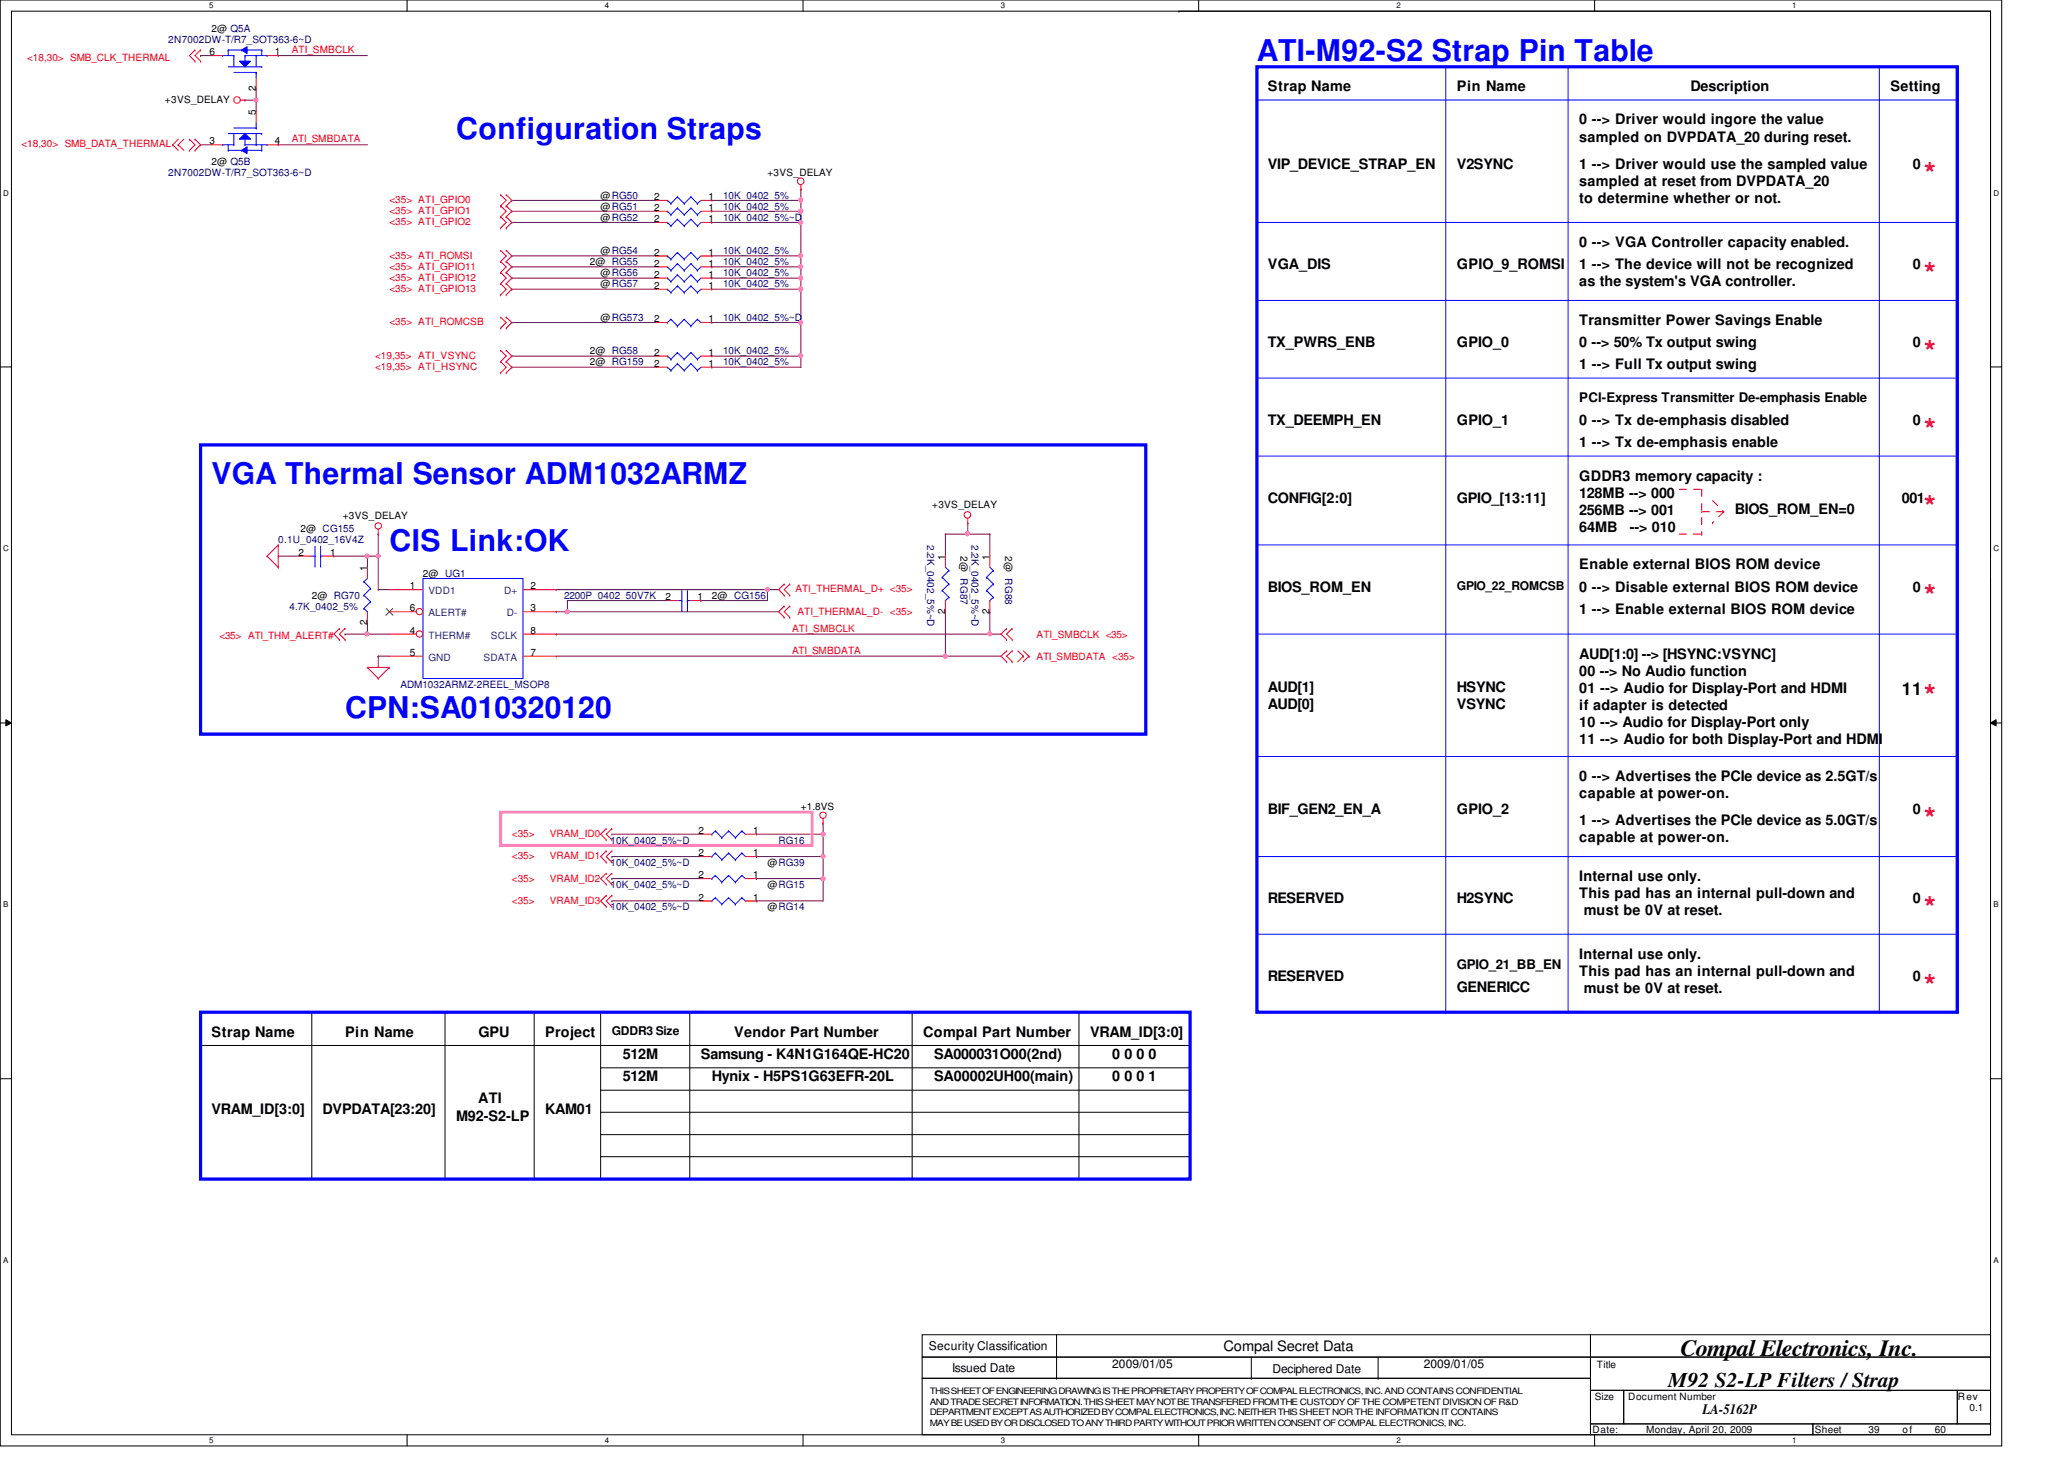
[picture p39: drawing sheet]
<svg xmlns="http://www.w3.org/2000/svg" width="297mm" height="210mm" viewBox="0 0 297 210" stroke-linecap="round" stroke-linejoin="round" font-family="sans-serif">
<defs><g id="words">
<g font-size="4.3" fill="#00f">
<text x="180.9" y="8.8">ATI-M92-S2 Strap Pin Table</text>
<text x="65.7" y="20">Configuration Straps</text>
<text x="30.4" y="69.6">VGA Thermal Sensor ADM1032ARMZ</text>
<text x="56" y="79.2">CIS Link:OK</text>
<text x="49.7" y="103.3">CPN:SA010320120</text>
</g>
<g font-size="4.3" fill="#f00">
<text x="276.9" y="26.4">*</text>
<text x="276.9" y="40.9">*</text>
<text x="276.9" y="52">*</text>
<text x="276.9" y="63.2">*</text>
<text x="276.9" y="74.4">*</text>
<text x="276.9" y="87.2">*</text>
<text x="276.9" y="101.6">*</text>
<text x="276.9" y="119.3">*</text>
<text x="276.9" y="132">*</text>
<text x="276.9" y="143.3">*</text>
</g>
<text font-size="3.3" x="241.8" y="195.1">Compal Electronics, Inc.</text>
<text font-size="3" x="240.1" y="199.6">M92 S2-LP Filters / Strap</text>
<text font-size="2.5" x="273.7" y="100">11</text>
<g font-size="2.1">
<text x="182.5" y="13.1">Strap Name</text>
<text x="209.7" y="13.1">Pin Name</text>
<text x="227.3" y="17.9">0 --&gt; Driver would ingore the value</text>
<text x="243.3" y="13.1">Description</text>
<text x="272.1" y="13.1">Setting</text>
<text x="227.3" y="20.4">sampled on DVPDATA_20 during reset.</text>
<text x="182.5" y="24.3">VIP_DEVICE_STRAP_EN</text>
<text x="209.7" y="24.3">V2SYNC</text>
<text x="227.3" y="24.3">1 --&gt; Driver would use the sampled value</text>
<text x="227.3" y="26.8">sampled at reset from DVPDATA_20</text>
<text x="227.3" y="29.2">to determine whether or not.</text>
<text x="275.3" y="24.3">0</text>
<text x="227.3" y="35.5">0 --&gt; VGA Controller capacity enabled.</text>
<text x="182.5" y="38.7">VGA_DIS</text>
<text x="209.7" y="38.7">GPIO_9_ROMSI</text>
<text x="227.3" y="38.7">1 --&gt; The device will not be recognized</text>
<text x="227.3" y="41.2">as the system's VGA controller.</text>
<text x="275.3" y="38.7">0</text>
<text x="227.3" y="46.7">Transmitter Power Savings Enable</text>
<text x="182.5" y="49.9">TX_PWRS_ENB</text>
<text x="209.7" y="49.9">GPIO_0</text>
<text x="227.3" y="53.1">1 --&gt; Full Tx output swing</text>
<text x="227.3" y="49.9">0 --&gt; 50% Tx output swing</text>
<text x="275.3" y="49.9">0</text>
<text x="182.5" y="61.1">TX_DEEMPH_EN</text>
<text x="209.7" y="61.1">GPIO_1</text>
<text x="227.3" y="61.1">0 --&gt; Tx de-emphasis disabled</text>
<text x="227.3" y="64.3">1 --&gt; Tx de-emphasis enable</text>
<text x="275.3" y="61.1">0</text>
<text x="227.3" y="69.1">GDDR3 memory capacity :</text>
<text x="227.3" y="71.6">128MB --&gt; 000</text>
<text x="182.5" y="72.3">CONFIG[2:0]</text>
<text x="209.7" y="72.3">GPIO_[13:11]</text>
<text x="227.3" y="74">256MB --&gt; 001</text>
<text x="227.3" y="76.5">64MB</text>
<text x="234.6" y="76.5">--&gt; 010</text>
<text x="249.7" y="73.9">BIOS_ROM_EN=0</text>
<text x="273.7" y="72.3">001</text>
<text x="227.3" y="81.9">Enable external BIOS ROM device</text>
<text x="182.5" y="85.1">BIOS_ROM_EN</text>
<text x="227.3" y="85.1">0 --&gt; Disable external BIOS ROM device</text>
<text x="227.3" y="88.3">1 --&gt; Enable external BIOS ROM device</text>
<text x="275.3" y="85.1">0</text>
<text x="227.3" y="94.7">AUD[1:0] --&gt; [HSYNC:VSYNC]</text>
<text x="182.5" y="99.5">AUD[1]</text>
<text x="182.5" y="102">AUD[0]</text>
<text x="209.7" y="99.5">HSYNC</text>
<text x="209.7" y="102">VSYNC</text>
<text x="227.3" y="97.2">00 --&gt; No Audio function</text>
<text x="227.3" y="99.7">01 --&gt; Audio for Display-Port and HDMI</text>
<text x="227.3" y="102.1">if adapter is detected</text>
<text x="227.3" y="104.6">10 --&gt; Audio for Display-Port only</text>
<text x="227.3" y="107">11 --&gt; Audio for both Display-Port and HDMI</text>
<text x="227.3" y="112.3">0 --&gt; Advertises the PCIe device as 2.5GT/s</text>
<text x="182.5" y="117.1">BIF_GEN2_EN_A</text>
<text x="209.7" y="117.1">GPIO_2</text>
<text x="227.3" y="114.8">capable at power-on.</text>
<text x="227.3" y="118.7">1 --&gt; Advertises the PCIe device as 5.0GT/s</text>
<text x="275.3" y="117.1">0</text>
<text x="227.3" y="121.2">capable at power-on.</text>
<text x="182.5" y="129.9">RESERVED</text>
<text x="209.7" y="129.9">H2SYNC</text>
<text x="227.3" y="126.7">Internal use only.</text>
<text x="227.3" y="129.2">This pad has an internal pull-down and</text>
<text x="227.9" y="131.7">must be 0V at reset.</text>
<text x="275.3" y="129.9">0</text>
<text x="227.3" y="137.9">Internal use only.</text>
<text x="182.5" y="141.1">RESERVED</text>
<text x="209.7" y="142.7">GENERICC</text>
<text x="227.3" y="140.4">This pad has an internal pull-down and</text>
<text x="227.9" y="142.8">must be 0V at reset.</text>
<text x="275.3" y="141.1">0</text>
<text x="30.4" y="149.1">Strap Name</text>
<text x="49.7" y="149.1">Pin Name</text>
<text x="68.9" y="149.1">GPU</text>
<text x="78.4" y="149.1">Project</text>
<text x="105.7" y="149.1">Vendor Part Number</text>
<text x="132.9" y="149.1">Compal Part Number</text>
<text x="156.9" y="149.1">VRAM_ID[3:0]</text>
<text x="89.7" y="152.3">512M</text>
<text x="89.7" y="155.5">512M</text>
<text x="100.9" y="152.3">Samsung - K4N1G164QE-HC20</text>
<text x="102.4" y="155.5">Hynix - H5PS1G63EFR-20L</text>
<text x="134.4" y="155.5">SA00002UH00(main)</text>
<text x="134.4" y="152.3">SA000031O00(2nd)</text>
<text x="160.1" y="155.5">0 0 0 1</text>
<text x="160.1" y="152.3">0 0 0 0</text>
<text x="30.4" y="160.3">VRAM_ID[3:0]</text>
<text x="46.4" y="160.3">DVPDATA[23:20]</text>
<text x="65.7" y="161.2">M92-S2-LP</text>
<text x="68.8" y="158.7">ATI</text>
<text x="78.4" y="160.3">KAM01</text>
<text x="176.1" y="194.4">Compal Secret Data</text>
<text x="245" y="203.5">LA-5162P</text>
</g>
<g font-size="1.9">
<text x="227.3" y="57.8">PCI-Express Transmitter De-emphasis Enable</text>
<text x="209.7" y="139.4">GPIO_21_BB_EN</text>
</g>
<g font-size="1.7">
<text x="209.7" y="84.8">GPIO_22_ROMCSB</text>
<text x="88" y="148.8">GDDR3 Size</text>
<text x="133.7" y="194.3">Security Classification</text>
<text x="137" y="197.3">Issued Date</text>
<text x="160.1" y="196.8">2009/01/05</text>
<text x="183.1" y="197.5">Deciphered Date</text>
<text x="204.9" y="196.8">2009/01/05</text>
</g>
<g font-size="1.4">
<text x="30.4" y="4.6">2@ Q5A</text>
<text x="30.1" y="8">6</text>
<text x="39.5" y="8">1</text>
<text x="23.7" y="14.8">+3VS_DELAY</text>
<text x="36.8" y="16.5" transform="rotate(-90 36.8 16.5)">5</text>
<text x="36.8" y="13.1" transform="rotate(-90 36.8 13.1)">2</text>
<text x="30.1" y="20.8">3</text>
<text x="30.4" y="23.7">2@ Q5B</text>
<text x="39.5" y="20.8">4</text>
<text x="86.4" y="28.6">@RG50</text>
<text x="94.1" y="28.8">2</text>
<text x="102" y="28.8">1</text>
<text x="110.4" y="25.4">+3VS_DELAY</text>
<text x="86.4" y="30.2">@RG51</text>
<text x="86.4" y="31.7">@RG52</text>
<text x="94.1" y="30.4">2</text>
<text x="94.1" y="32">2</text>
<text x="102" y="30.4">1</text>
<text x="102" y="32">1</text>
<text x="84.9" y="38.2">2@ RG55</text>
<text x="86.4" y="36.6">@RG54</text>
<text x="86.4" y="39.8">@RG56</text>
<text x="86.4" y="41.4">@RG57</text>
<text x="94.1" y="36.8">2</text>
<text x="94.1" y="38.4">2</text>
<text x="94.1" y="40">2</text>
<text x="94.1" y="41.6">2</text>
<text x="102" y="36.8">1</text>
<text x="102" y="38.4">1</text>
<text x="102" y="40">1</text>
<text x="102" y="41.6">1</text>
<text x="86.4" y="46.2">@RG573</text>
<text x="94.1" y="46.4">2</text>
<text x="102" y="46.4">1</text>
<text x="84.9" y="52.6">2@ RG159</text>
<text x="84.9" y="51">2@ RG58</text>
<text x="94.1" y="52.8">2</text>
<text x="94.1" y="51.2">2</text>
<text x="102" y="52.8">1</text>
<text x="102" y="51.2">1</text>
<text x="43.3" y="76.6">2@ CG155</text>
<text x="49.3" y="74.6">+3VS_DELAY</text>
<text x="134.2" y="73.1">+3VS_DELAY</text>
<text x="43" y="80">2</text>
<text x="47.5" y="80">1</text>
<text x="52.8" y="82.1" transform="rotate(-90 52.8 82.1)">1</text>
<text x="60.9" y="83">2@ UG1</text>
<text x="136" y="80.5" transform="rotate(-90 136 80.5)">1</text>
<text x="138.2" y="80" transform="rotate(90 138.2 80)">2@ RG87</text>
<text x="142.4" y="80.5" transform="rotate(-90 142.4 80.5)">1</text>
<text x="144.6" y="80" transform="rotate(90 144.6 80)">2@ RG88</text>
<text x="44.9" y="86.2">2@ RG70</text>
<text x="52.8" y="89.9" transform="rotate(-90 52.8 89.9)">2</text>
<text x="59" y="84.8">1</text>
<text x="59" y="88">6</text>
<text x="76.4" y="84.8">2</text>
<text x="76.4" y="88">3</text>
<text x="95.8" y="86.4">2</text>
<text x="100.4" y="86.4">1</text>
<text x="102.4" y="86.2">2@ CG156</text>
<text x="136" y="88.3" transform="rotate(-90 136 88.3)">2</text>
<text x="142.4" y="88.3" transform="rotate(-90 142.4 88.3)">2</text>
<text x="59" y="91.2">4</text>
<text x="59" y="94.4">5</text>
<text x="76.4" y="91.2">8</text>
<text x="76.4" y="94.4">7</text>
<text x="100.5" y="120">2</text>
<text x="108.4" y="120">1</text>
<text x="115.3" y="116.6">+1.8VS</text>
<text x="100.5" y="123.2">2</text>
<text x="108.4" y="123.2">1</text>
<text x="110.4" y="124.6">@RG39</text>
<text x="100.5" y="129.6">2</text>
<text x="100.5" y="126.4">2</text>
<text x="108.4" y="129.6">1</text>
<text x="108.4" y="126.4">1</text>
<text x="110.4" y="131">@RG14</text>
<text x="110.4" y="127.8">@RG15</text>
<text x="229.8" y="196.8">Title</text>
<text x="229.5" y="201.4">Size</text>
<text x="234.3" y="201.4">Document Number</text>
<text x="281.8" y="201.4">Rev</text>
<text x="283.5" y="203">0.1</text>
<text x="229.2" y="206.2">Date:</text>
<text x="236.9" y="206.2">Monday, April 20, 2009</text>
<text x="261.2" y="206.2">Sheet</text>
<text x="268.9" y="206.2">39</text>
<text x="273.8" y="206.2">of</text>
<text x="278.5" y="206.2">60</text>
</g>
<g font-size="1.4" fill="#f00">
<text x="3.9" y="8.7">&lt;18,30&gt; SMB_CLK_THERMAL</text>
<text x="42" y="7.7">ATI_SMBCLK</text>
<text x="3.1" y="21.2">&lt;18,30&gt; SMB_DATA_THERMAL</text>
<text x="42" y="20.5">ATI_SMBDATA</text>
<text x="56" y="29.2">&lt;35&gt; ATI_GPIO0</text>
<text x="56" y="30.8">&lt;35&gt; ATI_GPIO1</text>
<text x="56" y="32.4">&lt;35&gt; ATI_GPIO2</text>
<text x="56" y="37.2">&lt;35&gt; ATI_ROMSI</text>
<text x="56" y="38.8">&lt;35&gt; ATI_GPIO11</text>
<text x="56" y="40.4">&lt;35&gt; ATI_GPIO12</text>
<text x="56" y="42">&lt;35&gt; ATI_GPIO13</text>
<text x="56" y="46.8">&lt;35&gt; ATI_ROMCSB</text>
<text x="54" y="51.6">&lt;19,35&gt; ATI_VSYNC</text>
<text x="54" y="53.2">&lt;19,35&gt; ATI_HSYNC</text>
<text x="114.5" y="85.2">ATI_THERMAL_D+ &lt;35&gt;</text>
<text x="114.8" y="88.4">ATI_THERMAL_D- &lt;35&gt;</text>
<text x="31.6" y="91.9">&lt;35&gt; ATI_THM_ALERT#</text>
<text x="114" y="94.1">ATI_SMBDATA</text>
<text x="114" y="90.9">ATI_SMBCLK</text>
<text x="149.2" y="95">ATI_SMBDATA &lt;35&gt;</text>
<text x="149.2" y="91.8">ATI_SMBCLK &lt;35&gt;</text>
<text x="73.7" y="120.4">&lt;35&gt;</text>
<text x="73.7" y="123.6">&lt;35&gt;</text>
<text x="79.1" y="120.4">VRAM_ID0</text>
<text x="79.1" y="123.6">VRAM_ID1</text>
<text x="73.7" y="126.8">&lt;35&gt;</text>
<text x="73.7" y="130">&lt;35&gt;</text>
<text x="79.1" y="126.8">VRAM_ID2</text>
<text x="79.1" y="130">VRAM_ID3</text>
</g>
<g font-size="1.4" fill="#000080">
<text x="24.2" y="6.2">2N7002DW-T/R7_SOT363-6~D</text>
<text x="24.2" y="25.4">2N7002DW-T/R7_SOT363-6~D</text>
<text x="104.1" y="28.6">10K_0402_5%</text>
<text x="104.1" y="30.2">10K_0402_5%</text>
<text x="104.1" y="31.7">10K_0402_5%~D</text>
<text x="104.1" y="36.6">10K_0402_5%</text>
<text x="104.1" y="38.2">10K_0402_5%</text>
<text x="104.1" y="39.8">10K_0402_5%</text>
<text x="104.1" y="41.4">10K_0402_5%</text>
<text x="104.1" y="46.2">10K_0402_5%~D</text>
<text x="104.1" y="52.6">10K_0402_5%</text>
<text x="104.1" y="51">10K_0402_5%</text>
<text x="40" y="78.2">0.1U_0402_16V4Z</text>
<text x="133.4" y="78.4" transform="rotate(90 133.4 78.4)">2.2K_0402_5%~D</text>
<text x="139.8" y="78.4" transform="rotate(90 139.8 78.4)">2.2K_0402_5%~D</text>
<text x="41.7" y="87.8">4.7K_0402_5%</text>
<text x="81.2" y="86.2">2200P_0402_50V7K</text>
<text x="57.7" y="99">ADM1032ARMZ-2REEL_MSOP8</text>
<text x="87.9" y="121.4">10K_0402_5%~D</text>
<text x="87.9" y="124.6">10K_0402_5%~D</text>
<text x="112.1" y="121.4">RG16</text>
<text x="87.9" y="131">10K_0402_5%~D</text>
<text x="87.9" y="127.8">10K_0402_5%~D</text>
</g>
<g font-size="1.4" fill="#004080">
<text x="61.7" y="85.5">VDD1</text>
<text x="61.7" y="88.7">ALERT#</text>
<text x="72.6" y="85.5">D+</text>
<text x="72.9" y="88.7">D-</text>
<text x="61.7" y="91.9">THERM#</text>
<text x="61.7" y="95.1">GND</text>
<text x="69.6" y="95.1">SDATA</text>
<text x="70.7" y="91.9">SCLK</text>
</g>
<g font-size="1.3">
<text x="133.8" y="200.6">THIS SHEET OF ENGINEERING DRAWING IS THE PROPRIETARY PROPERTY OF COMPAL ELECTRONICS, INC. AND CONTAINS CONFIDENTIAL</text>
<text x="133.8" y="202.1">AND TRADE SECRET INFORMATION. THIS SHEET MAY NOT BETRANSFERED FROM THE CUSTODY OF THE COMPETENT DIVISION OF R&amp;D</text>
<text x="133.8" y="203.6">DEPARTMENT EXCEPT AS AUTHORIZED BY COMPAL ELECTRONICS, INC. NEITHER THIS SHEET NOR THE INFORMATION IT CONTAINS</text>
<text x="133.8" y="205.1">MAY BE USED BY OR DISCLOSED TO ANY THIRD PARTY WITHOUT PRIOR WRITTEN CONSENT OF COMPAL ELECTRONICS, INC.</text>
</g>
<g font-size="1.1">
<text x="30.1" y="1.1">5</text>
<text x="87" y="1.1">4</text>
<text x="144" y="1.1">3</text>
<text x="201" y="1.1">2</text>
<text x="257.9" y="1.1">1</text>
<text x=".5" y="28.2">D</text>
<text x="286.9" y="28.2">D</text>
<text x=".5" y="79.3">C</text>
<text x="286.9" y="79.3">C</text>
<text x=".5" y="130.6">B</text>
<text x="286.9" y="130.6">B</text>
<text x=".5" y="181.7">A</text>
<text x="286.9" y="181.7">A</text>
<text x="30.1" y="207.6">5</text>
<text x="87" y="207.6">4</text>
<text x="144" y="207.6">3</text>
<text x="201" y="207.6">2</text>
<text x="257.9" y="207.6">1</text>
</g>
</g></defs>
<path d="M0 0h288.1v208h-288.1zM1.6 1.6h284.9v204.8h-284.9z" fill="none" stroke="#000" stroke-width=".14"/>
<g fill="#fff">
<path d="M30.1 .2h.6v1.2h-.6z"/>
<path d="M30.1 206.6h.6v1.2h-.6z"/>
</g>
<path d="M58.6 0v1.6M58.6 206.4v1.6" fill="none" stroke="#000" stroke-width=".14"/>
<g fill="#fff">
<path d="M87 .2h.6v1.2h-.6z"/>
<path d="M87 206.6h.6v1.2h-.6z"/>
</g>
<path d="M115.6 0v1.6M115.6 206.4v1.6" fill="none" stroke="#000" stroke-width=".14"/>
<g fill="#fff">
<path d="M144 .2h.6v1.2h-.6z"/>
<path d="M144 206.6h.6v1.2h-.6z"/>
</g>
<path d="M172.5 0v1.6M172.5 206.4v1.6" fill="none" stroke="#000" stroke-width=".14"/>
<g fill="#fff">
<path d="M201 .2h.5v1.2h-.5z"/>
<path d="M201 206.6h.5v1.2h-.5z"/>
</g>
<path d="M229.5 0v1.6M229.5 206.4v1.6" fill="none" stroke="#000" stroke-width=".14"/>
<g fill="#fff">
<path d="M257.9 .2h.6v1.2h-.6z"/>
<path d="M257.9 206.6h.6v1.2h-.6z"/>
<path d="M.5 27.2h.7v1.2h-.7z"/>
<path d="M286.9 27.2h.8v1.2h-.8z"/>
<path d="M.5 78.4h.7v1.1h-.7z"/>
<path d="M286.9 78.4h.8v1.1h-.8z"/>
</g>
<path d="M0 52.8h1.6M286.5 52.8h1.6" fill="none" stroke="#000" stroke-width=".14"/>
<g fill="#fff">
<path d="M.5 129.6h.7v1.2h-.7z"/>
<path d="M286.9 129.6h.7v1.2h-.7z"/>
</g>
<path d="M0 104h1.6M.8 103.5l.8 .5-.8 .4zM286.5 104l.8-.5v.9zM286.5 104h1.6" fill="none" stroke="#000" stroke-width=".14"/>
<path d="M.8 103.5l.8 .5-.8 .4zM286.5 104l.8-.5v.9z" fill="#000"/>
<g fill="#fff">
<path d="M.5 180.8h.7v1.1h-.7z"/>
<path d="M286.9 180.8h.7v1.1h-.7z"/>
</g>
<g fill="none" stroke="#000" stroke-width=".14">
<path d="M169.7 1.6h.1M169.7 1.6h116.8v78.4M286.5 80h.1M286.5 99.2h.1M286.5 83.2v28.8M286.5 112h.1M0 155.2h1.6M28.9 150.4h142.4M44.9 145.6v24M64 145.6v24M76.9 145.6v24M86.4 156.8h84.9"/>
<path d="M86.4 145.6v24M86.4 153.6h84.9M99.3 145.6v24M131.3 145.6v24M155.3 145.6v24M171.3 156.8h.1M171.3 150.4h.1M171.3 153.6h.1M286.5 155.2h1.6M44.9 169.6h.1M64 169.6h.1M76.9 169.6h.1"/>
<path d="M86.4 169.6h.1M86.4 160h84.9M86.4 163.2h84.9M86.4 166.4h84.9M99.3 169.6h.1M131.3 169.6h.1M155.3 169.6h.1M171.3 160h.1M171.3 163.2h.1M171.3 166.4h.1M132.7 192h96.2v3.2h-96.2zM132.7 195.2h96.2v3.1h-96.2z"/>
<path d="M132.7 198.3h96.2v8.1h-96.2zM152.1 195.2h.1M152.1 198.3h.1M152.1 192v6.3M180.1 198.3h.1M180.1 195.2v3.1M198.3 198.3h.1M198.3 195.2v3.1M228.9 192h57.6v3.2h-57.6zM228.9 195.2h57.6v4.8h-57.6zM228.9 200h4.8v4.9h-4.8zM228.9 204.9h32v1.5h-32z"/>
<path d="M233.7 200h48v4.9h-48zM260.9 204.9h25.6v1.5h-25.6zM281.7 200h4.8v4.9h-4.8z"/>
</g>
<g fill="none" stroke="#800040" stroke-width=".14">
<path d="M28.9 8h.1M28.9 8h1.5M35.3 14.4h.1M35.3 14.4h1.6M36.9 14.4h.1M36.9 12.8h.1M36.9 12.8v3.2M40 8h.1M40 8h12.9M28.9 20.8h.1M28.9 20.8h1.5M40 20.8h.1"/>
<path d="M40 20.8h12.9M73.7 36.8h.1M73.7 28.8h.1M73.7 32h.1M73.7 30.4h.1M73.7 38.4h.1M73.7 36.8h20.7M73.7 32h20.7M73.7 28.8h20.7M73.7 30.4h20.7M73.7 38.4h20.7M102.4 32h.1"/>
<path d="M102.4 38.4h.1M102.4 36.8h.1M102.4 28.8h.1M102.4 30.4h.1M102.4 36.8h12.9M102.4 32h12.9M102.4 28.8h12.9M102.4 30.4h12.9M102.4 38.4h12.9M115.3 27.2h.1M115.3 38.4h.1M115.3 30.4h.1"/>
<path d="M115.3 36.8h.1M115.3 28.8h.1M115.3 32h.1M115.3 27.2v25.6h-12.9M73.7 41.6h.1M73.7 40h.1M73.7 51.2h.1M73.7 52.8h.1M73.7 46.4h.1M73.7 41.6h20.7M73.7 40h20.7M73.7 52.8h20.7"/>
<path d="M73.7 51.2h20.7M73.7 46.4h20.7M102.4 40h.1M102.4 41.6h.1M102.4 52.8h.1M102.4 51.2h.1M102.4 46.4h.1M102.4 41.6h12.9M102.4 40h12.9M102.4 51.2h12.9M102.4 46.4h12.9M115.3 46.4h.1"/>
<path d="M115.3 41.6h.1M115.3 40h.1M115.3 51.2h.1M54.4 76.8h.1M54.4 76.8v8M136.1 76.8h.1M136.1 76.8h6.3M136.1 76.8v3.2M139.3 76.8h.1M139.3 75.2h.1M139.3 75.2v1.6M142.4 76.8h.1"/>
<path d="M142.4 76.8v3.2M40 80h.1M40 80h3.3M48 80h.1M48 80h6.4M49.7 91.2h.1M49.7 91.2h6.3M52.9 80h.1M52.9 91.2h.1M52.9 89.6h.1M52.9 80v1.6M52.9 89.6v1.6"/>
<path d="M54.4 84.8h.1M54.4 94.4h.1M54.4 80h.1M54.4 94.4v1.6M54.4 84.8h1.6M54.4 94.4h1.6M80 88h.1M80 84.8h.1M80 94.4h.1M80 91.2h.1M80 84.8h32.1M80 94.4h64.1"/>
<path d="M80 88h32.1M80 91.2h64.1M81.7 86.4h.1M81.7 88h.1M81.7 86.4h14.4M81.7 86.4v1.6M100.9 86.4h.1M110.4 84.8h.1M110.4 84.8v1.6h-9.5M136.1 94.4h.1M136.1 88h.1M136.1 88v6.4"/>
<path d="M142.4 91.2h.1M142.4 88h.1M142.4 88v3.2M118.4 118.4h.1M118.4 118.4v11.2h-9.5M88 120h.1M88 123.2h.1M88 126.4h.1M88 129.6h.1M88 120h12.9M88 126.4h12.9M88 129.6h12.9"/>
<path d="M88 123.2h12.9M108.9 120h.1M108.9 126.4h.1M108.9 129.6h.1M108.9 123.2h.1M108.9 120h9.5M108.9 126.4h9.5M108.9 123.2h9.5M118.4 123.2h.1M118.4 126.4h.1M118.4 120h.1"/>
</g>
<g fill="none" stroke="#f00" stroke-width=".14">
<path d="M28.1 7.2h.1M28.1 8.8h.1M28.1 7.2l-.8 .8 .8 .8M28.9 7.2h.1M28.9 8.8h.1M28.9 7.2l-.8 .8 .8 .8M34.6 14.4h.7M35.3 14.4h.1M24.8 20.8h.1M24.8 20.8l.9 .8M25.7 20.8h.1M25.7 20l-.9 .8"/>
<path d="M25.7 20.8l.8 .8M26.5 20l-.8 .8M27.3 20h.1M27.3 21.6h.1M27.3 20l.8 .8-.8 .8M28.1 21.6h.1M28.1 20h.1M28.1 20l.8 .8-.8 .8M72 28h.1M72 29.6h.1M72 31.2h.1M72 32.8h.1"/>
<path d="M72 36h.1M72 37.6h.1M72 39.2h.1M72 28l.9 .8-.9 .8M72 29.6l.9 .8-.9 .8M72 31.2l.9 .8-.9 .8M72 36l.9 .8-.9 .8M72 37.6l.9 .8-.9 .8M72 39.2l.9 .8-.9 .8M72.9 29.6h.1M72.9 28h.1M72.9 31.2h.1"/>
<path d="M72.9 32.8h.1M72.9 37.6h.1M72.9 36h.1M72.9 39.2h.1M72.9 28l.8 .8-.8 .8M72.9 29.6l.8 .8-.8 .8M72.9 31.2l.8 .8-.8 .8M72.9 36l.8 .8-.8 .8M72.9 37.6l.8 .8-.8 .8M72.9 39.2l.8 .8-.8 .8M94.4 28.8h1.7M100.9 28.8h1.5"/>
<path d="M115.3 27.2h.1M115.3 26.6v.6M72 40.8h.1M72 42.4h.1M72 50.4h.1M72 52h.1M72 53.6h.1M72 45.6h.1M72 47.2h.1M72 40.8l.9 .8-.9 .8M72 50.4l.9 .8-.9 .8M72 52l.9 .8-.9 .8"/>
<path d="M72 45.6l.9 .8-.9 .8M72.9 40.8h.1M72.9 42.4h.1M72.9 52h.1M72.9 50.4h.1M72.9 53.6h.1M72.9 47.2h.1M72.9 45.6h.1M72.9 40.8l.8 .8-.8 .8M72.9 50.4l.8 .8-.8 .8M72.9 52l.8 .8-.8 .8M72.9 45.6l.8 .8-.8 .8"/>
<path d="M40 78.4h.1M40 78.4v3.2M40 78.4l-1.6 1.6M54.4 76.8h.1M54.4 76.2v.6M139.3 75.2h.1M139.3 74.6v.6M38.4 80h.1M38.4 80l1.6 1.6M40 81.6h.1M48.8 90.4h.1M48.8 92h.1"/>
<path d="M48.8 90.4l-.8 .8 .8 .8M49.7 90.4h.1M49.7 92h.1M49.7 90.4l-.9 .8 .9 .8M52.9 96h.1M52.9 96h3.1M52.9 96l1.5 1.6M54.4 97.6h.1M56 96h.1M56 96l-1.6 1.6M112.9 88.8h.1M112.9 87.2h.1"/>
<path d="M112.9 85.6h.1M112.9 84h.1M112.9 87.2l-.8 .8 .8 .8M112.9 84l-.8 .8 .8 .8M113.7 87.2h.1M113.7 88.8h.1M113.7 84h.1M113.7 85.6h.1M113.7 87.2l-.8 .8 .8 .8M113.7 84l-.8 .8 .8 .8M136.1 80v1.6M136.1 86.4v1.6"/>
<path d="M144.9 93.6h.1M144.9 95.2h.1M144.9 90.4h.1M144.9 92h.1M144.9 93.6l-.8 .8 .8 .8M144.9 90.4l-.8 .8 .8 .8M145.7 95.2h.1M145.7 93.6h.1M145.7 92h.1M145.7 90.4h.1M145.7 93.6l-.8 .8 .8 .8M145.7 90.4l-.8 .8 .8 .8"/>
<path d="M146.5 93.6l.8 .8M147.3 94.4h.1M147.3 94.4l-.8 .8M147.3 93.6l.8 .8M148.1 94.4h.1M148.1 94.4l-.8 .8M87.2 119.2h.1M87.2 119.2l-.8 .8 .8 .8M88 119.2h.1M88 119.2l-.8 .8 .8 .8M118.4 118.4h.1M118.4 117.8v.6"/>
<path d="M87.2 120.8h.1M87.2 127.2h.1M87.2 125.6h.1M87.2 124h.1M87.2 122.4h.1M87.2 130.4h.1M87.2 128.8h.1M87.2 125.6l-.8 .8 .8 .8M87.2 122.4l-.8 .8 .8 .8M87.2 128.8l-.8 .8 .8 .8M88 120.8h.1M88 127.2h.1"/>
<path d="M88 125.6h.1M88 124h.1M88 122.4h.1M88 130.4h.1M88 128.8h.1M88 125.6l-.8 .8 .8 .8M88 122.4l-.8 .8 .8 .8M88 128.8l-.8 .8 .8 .8"/>
<circle cx="34.1" cy="14.4" r=".47"/>
<circle cx="115.2" cy="26.1" r=".47"/>
<circle cx="54.4" cy="75.7" r=".46"/>
<circle cx="139.2" cy="74.1" r=".47"/>
<circle cx="118.4" cy="117.3" r=".46"/>
</g>
<path d="M180.9 9.6h100.8v136h-100.8zM28.9 64h136v41.6h-136zM28.9 145.6h142.4v24h-142.4z" fill="none" stroke="#00f" stroke-width=".47"/>
<g fill="none" stroke="#00f" stroke-width=".14">
<path d="M32.8 19.2h4.9M33.7 19.2v1.6M36.9 18.4h.1M36.9 17.6v.8M36.9 19.2v1.6M37.7 19.2h.1M180.9 14.4h100.8M208.1 9.6v136M225.7 9.6v136M270.5 9.6v136M281.7 14.4h.1M32 20.8h.1"/>
<path d="M32 20.8h1.7M33.7 20.8h.1M35.3 20.8h3.1M36.9 20.8h.1M38.4 20.8h.1M96.1 28.8h.1M96.1 28.8l.5 .5M96.6 29.3h.1M97.5 28.3h.1M97.5 28.3l1 1M97.5 28.3l-.9 1M98.5 29.3h.1"/>
<path d="M99.4 28.3h.1M99.4 28.3l1 1M99.4 28.3l-.9 1M100.4 29.3h.1M100.9 28.8l-.5 .5M180.9 32h100.8M281.7 32h.1M180.9 43.2h100.8M180.9 54.4h100.8M281.7 43.2h.1M281.7 54.4h.1M180.9 65.6h100.8"/>
<path d="M180.9 78.4h100.8M281.7 65.6h.1M281.7 78.4h.1M135.6 83.1h.1M135.6 85h.1M135.6 83.1l1 .9M135.6 85l1 .9M136.1 86.4h.1M136.1 81.6l.5 .5M136.6 82.1h.1M136.6 84h.1M136.6 85.9h.1"/>
<path d="M136.6 82.1l-1 1M136.6 84l-1 1M136.6 85.9l-.5 .5M180.9 91.2h100.8M281.7 91.2h.1M180.9 108.8h100.8M281.7 108.8h.1M180.9 123.2h100.8M180.9 134.4h100.8M281.7 123.2h.1M281.7 134.4h.1M208.1 145.6h.1"/>
<path d="M225.7 145.6h.1M270.5 145.6h.1"/>
</g>
<path d="M241.7 70.4h3.2M241.7 76.8h3.2M244.9 70.4h.1M244.9 76.8h.1M244.9 70.4v6.4M244.9 73.6h.1M246.5 75.2h.1M246.5 72l1.6 1.6M248.1 73.6h-3.2M248.1 73.6l-1.6 1.6M248.1 73.6h.1" fill="none" stroke="#f00" stroke-width=".14" stroke-dasharray="1 1 1 1 1 1 1 1"/>
<path d="M72 116.8h44.9v4.8h-44.9z" fill="none" stroke="#ff80ff" stroke-width=".47"/>
<path d="M34.5 20l.8-.8 .8 .8z" fill="#00f"/>
<path d="M33.7 18.4h3.2M36.9 18.4h.1M32.8 21.6h.1M32.8 20.8v.8M34.5 20l.8-.8 .8 .8zM35.3 20.8h.1M35.3 20v.8M37.7 21.6h.1M37.7 20.8v.8" fill="none" stroke="#00f" stroke-width=".14"/>
<path d="M34.8 21.6l.8-.5v1z" fill="#00f"/>
<g fill="none" stroke="#00f" stroke-width=".14">
<path d="M32.8 9.6h4.9M33.7 8h.1M33.7 10.4h3.2M33.7 8v1.6M36.9 10.4h.1M36.9 8h.1M36.9 8v1.6M36.9 10.4v.8M37.7 9.6h.1M32.8 21.6h2M34.8 21.6l.8-.5v1zM34.8 21.6h.1"/>
<path d="M35.6 21.6h.1M35.6 21.6h2.1M96.1 52.8h.1M96.1 52.8l.5 .5M96.6 53.3h.1M97.5 52.3h.1M97.5 52.3l1 1M97.5 52.3l-.9 1M98.5 53.3h.1M99.4 52.3h.1M99.4 52.3l1 1M99.4 52.3l-.9 1"/>
<path d="M100.4 53.3h.1M100.9 52.8l-.5 .5M142 83.1h.1M142 85h.1M142 83.1l1 .9M142 85l1 .9M142.4 86.4h.1M142.4 81.6l.6 .5M143 82.1h.1M143 84h.1M143 85.9h.1M143 82.1l-1 1"/>
<path d="M143 84l-1 1M143 85.9l-.6 .5"/>
</g>
<path d="M36.9 16v1.6M30.4 20.8h1.6M38.4 20.8h1.6M94.4 52.8h1.7M100.9 52.8h1.5M142.4 80v1.6M142.4 86.4v1.6" fill="none" stroke="#f00" stroke-width=".14"/>
<path d="M34.5 8.8h1.6l-.8 .8z" fill="#00f"/>
<path d="M32 8h.1M32 8h1.7M32.8 7.2h.1M32.8 7.2v.8M34.5 8.8h1.6l-.8 .8zM35.3 8h.1M35.3 8v.8M35.3 8h3.1M35.6 7.2h.1M35.6 7.2h2.1M38.4 8h.1" fill="none" stroke="#00f" stroke-width=".14"/>
<path d="M34.8 7.2l.8-.5v1z" fill="#00f"/>
<g fill="none" stroke="#00f" stroke-width=".14">
<path d="M32.8 7.2h2M34.8 7.2l.8-.5v1zM34.8 7.2h.1M37.7 7.2h.1M37.7 7.2v.8M96.1 30.4h.1M96.1 32h.1M96.1 36.8h.1M96.1 38.4h.1M96.1 30.4l.5 .5M96.1 32l.5 .5M96.1 36.8l.5 .5"/>
<path d="M96.1 38.4l.5 .5M96.6 30.9h.1M96.6 32.5h.1M96.6 37.3h.1M96.6 38.9h.1M97.5 29.9h.1M97.5 31.5h.1M97.5 36.3h.1M97.5 37.9h.1M97.5 39.5h.1M97.5 29.9l1 1M97.5 29.9l-.9 1"/>
<path d="M97.5 31.5l1 1M97.5 31.5l-.9 1M97.5 36.3l1 1M97.5 36.3l-.9 1M97.5 37.9l1 1M97.5 37.9l-.9 1M97.5 39.5l1 1M97.5 39.5l-.9 1M98.5 30.9h.1M98.5 32.5h.1M98.5 37.3h.1M98.5 38.9h.1"/>
<path d="M99.4 29.9h.1M99.4 31.5h.1M99.4 36.3h.1M99.4 37.9h.1M99.4 39.5h.1M99.4 29.9l1 1M99.4 29.9l-.9 1M99.4 31.5l1 1M99.4 31.5l-.9 1M99.4 36.3l1 1M99.4 36.3l-.9 1M99.4 37.9l1 1"/>
<path d="M99.4 37.9l-.9 1M99.4 39.5l1 1M99.4 39.5l-.9 1M100.4 30.9h.1M100.4 32.5h.1M100.4 37.3h.1M100.4 38.9h.1M100.9 30.4l-.5 .5M100.9 32l-.5 .5M100.9 36.8l-.5 .5M100.9 38.4l-.5 .5M96.1 51.2h.1"/>
<path d="M96.1 40h.1M96.1 51.2l.5 .5M96.1 40l.5 .5M96.6 51.7h.1M96.6 40.5h.1M97.5 50.7h.1M97.5 50.7l1 1M97.5 50.7l-.9 1M98.5 51.7h.1M98.5 40.5h.1M99.4 50.7h.1M99.4 50.7l1 1"/>
<path d="M99.4 50.7l-.9 1M100.4 51.7h.1M100.4 40.5h.1M100.9 51.2l-.5 .5M100.9 40l-.5 .5M60.9 83.2h14.4v14.4h-14.4zM102.4 129.6h.1M103 129.2h.1M103 129.2l.9 .9M103 129.2l-.6 .4M103.9 130.1h.1M104.9 129.2h.1"/>
<path d="M104.9 129.2l.9 .9M104.9 129.2l-1 .9M105.8 130.1h.1M106.8 129.2h.1M106.8 129.2l.5 .4M106.8 129.2l-1 .9"/>
</g>
<g fill="none" stroke="#f00" stroke-width=".14">
<path d="M30.4 8h1.6M36.9 11.2v1.6M38.4 8h1.6M94.4 30.4h1.7M94.4 32h1.7M94.4 36.8h1.7M94.4 38.4h1.7M100.9 30.4h1.5M100.9 32h1.5M100.9 36.8h1.5M100.9 38.4h1.5M94.4 51.2h1.7"/>
<path d="M94.4 40h1.7M100.9 51.2h1.5M100.9 40h1.5M56 84.8h4.9M100.9 129.6h1.5M107.3 129.6h1.6"/>
</g>
<circle cx="60.4" cy="88" r=".46" fill="#fff"/>
<g fill="none" stroke="#f00" stroke-width=".14">
<path d="M56 88h3.9"/>
<circle cx="60.4" cy="88" r=".46"/>
</g>
<path d="M55.6 87.5l1 1M56.5 87.5l-1 1" fill="none" stroke="#804000" stroke-width=".14"/>
<circle cx="60.4" cy="91.2" r=".46" fill="#fff"/>
<g fill="none" stroke="#f00" stroke-width=".14">
<path d="M94.4 41.6h1.7M94.4 46.4h1.7M100.9 41.6h1.5M100.9 46.4h1.5M43.3 80h1.6M46.4 80h1.6M52.9 81.6v1.6M52.9 88v1.6M56 91.2h3.9M56 94.4h4.9M75.3 91.2h4.7M75.3 94.4h4.7"/>
<path d="M75.3 84.8h4.7M75.3 88h4.7M96.1 86.4h1.6M99.3 86.4h1.6M100.9 126.4h1.5M100.9 120h1.5M100.9 123.2h1.5M107.3 126.4h1.6M107.3 120h1.6M107.3 123.2h1.6"/>
<circle cx="60.4" cy="91.2" r=".46"/>
</g>
<g fill="none" stroke="#00f" stroke-width=".14">
<path d="M96.1 41.6h.1M96.1 46.4h.1M96.1 41.6l.5 .5M96.6 42.1h.1M96.6 45.9h.1M96.6 45.9l.9 1M96.6 45.9l-.5 .5M97.5 41.1h.1M97.5 46.9h.1M97.5 41.1l1 1M97.5 41.1l-.9 1M98.5 42.1h.1"/>
<path d="M98.5 45.9h.1M98.5 45.9l.9 1M98.5 45.9l-1 1M99.4 41.1h.1M99.4 46.9h.1M99.4 41.1l1 1M99.4 41.1l-.9 1M100.4 42.1h.1M100.4 45.9h.1M100.4 45.9l.5 .5M100.4 45.9l-1 1M100.9 41.6l-.5 .5"/>
<path d="M45.3 78.6v2.8M46.1 78.6v2.8M44.9 80h.4M45.3 81.4h.1M45.3 80h.1M46.1 80h.1M46.1 81.4h.1M46.1 80h.3M52.4 83.7h.1M52.4 85.6h.1M52.4 87.5h.1M52.4 83.7l.9 1"/>
<path d="M52.4 85.6l.9 1M52.4 87.5l.5 .5M52.9 88h.1M52.9 83.2l-.5 .5M53.3 84.7h.1M53.3 86.6h.1M53.3 84.7l-.9 .9M53.3 86.6l-.9 .9M97.7 86.4h.4M98.1 87.8h.1M98.1 86.4h.1M98.1 85v2.8"/>
<path d="M98.9 86.4h.1M98.9 87.8h.1M98.9 86.4h.4M98.9 85v2.8M103 119.5h.1M103 119.5l.9 1M103 119.5l-.6 .5M104.9 119.5h.1M104.9 119.5l.9 1M104.9 119.5l-1 1M106.8 119.5h.1M106.8 119.5l.5 .5"/>
<path d="M106.8 119.5l-1 1M102.4 126.4h.1M102.4 120h.1M102.4 123.2h.1M103 125.9h.1M103 122.7h.1M103 125.9l.9 1M103 125.9l-.6 .5M103 122.7l.9 1M103 122.7l-.6 .5M103.9 126.9h.1M103.9 120.5h.1"/>
<path d="M103.9 123.7h.1M104.9 125.9h.1M104.9 122.7h.1M104.9 125.9l.9 1M104.9 125.9l-1 1M104.9 122.7l.9 1M104.9 122.7l-1 1M105.8 126.9h.1M105.8 120.5h.1M105.8 123.7h.1M106.8 125.9h.1M106.8 122.7h.1"/>
<path d="M106.8 125.9l.5 .5M106.8 125.9l-1 1M106.8 122.7l.5 .5M106.8 122.7l-1 1"/>
</g>
<circle cx="115.2" cy="51.2" r=".3" fill="#f0f"/>
<circle cx="115.2" cy="51.2" r=".3" fill="none" stroke="#f0f" stroke-width=".14"/>
<circle cx="115.2" cy="46.4" r=".3" fill="#f0f"/>
<circle cx="115.2" cy="46.4" r=".3" fill="none" stroke="#f0f" stroke-width=".14"/>
<circle cx="115.2" cy="41.6" r=".31" fill="#f0f"/>
<circle cx="115.2" cy="41.6" r=".31" fill="none" stroke="#f0f" stroke-width=".14"/>
<circle cx="115.2" cy="28.8" r=".3" fill="#f0f"/>
<circle cx="115.2" cy="28.8" r=".3" fill="none" stroke="#f0f" stroke-width=".14"/>
<circle cx="115.2" cy="40" r=".3" fill="#f0f"/>
<circle cx="115.2" cy="40" r=".3" fill="none" stroke="#f0f" stroke-width=".14"/>
<circle cx="115.2" cy="38.4" r=".3" fill="#f0f"/>
<circle cx="115.2" cy="38.4" r=".3" fill="none" stroke="#f0f" stroke-width=".14"/>
<circle cx="115.2" cy="30.4" r=".3" fill="#f0f"/>
<circle cx="115.2" cy="30.4" r=".3" fill="none" stroke="#f0f" stroke-width=".14"/>
<circle cx="115.2" cy="36.8" r=".3" fill="#f0f"/>
<circle cx="115.2" cy="36.8" r=".3" fill="none" stroke="#f0f" stroke-width=".14"/>
<circle cx="115.2" cy="30.4" r=".3" fill="#f0f"/>
<circle cx="115.2" cy="30.4" r=".3" fill="none" stroke="#f0f" stroke-width=".14"/>
<circle cx="115.2" cy="32" r=".3" fill="#f0f"/>
<circle cx="115.2" cy="32" r=".3" fill="none" stroke="#f0f" stroke-width=".14"/>
<circle cx="54.4" cy="80" r=".3" fill="#f0f"/>
<circle cx="54.4" cy="80" r=".3" fill="none" stroke="#f0f" stroke-width=".14"/>
<circle cx="52.8" cy="80" r=".3" fill="#f0f"/>
<circle cx="52.8" cy="80" r=".3" fill="none" stroke="#f0f" stroke-width=".14"/>
<circle cx="110.4" cy="84.8" r=".3" fill="#f0f"/>
<circle cx="110.4" cy="84.8" r=".3" fill="none" stroke="#f0f" stroke-width=".14"/>
<circle cx="81.6" cy="88" r=".31" fill="#f0f"/>
<circle cx="81.6" cy="88" r=".31" fill="none" stroke="#f0f" stroke-width=".14"/>
<circle cx="136.1" cy="94.4" r=".3" fill="#f0f"/>
<circle cx="136.1" cy="94.4" r=".3" fill="none" stroke="#f0f" stroke-width=".14"/>
<circle cx="142.4" cy="91.2" r=".3" fill="#f0f"/>
<circle cx="142.4" cy="91.2" r=".3" fill="none" stroke="#f0f" stroke-width=".14"/>
<circle cx="139.2" cy="76.8" r=".3" fill="#f0f"/>
<circle cx="139.2" cy="76.8" r=".3" fill="none" stroke="#f0f" stroke-width=".14"/>
<circle cx="52.8" cy="91.2" r=".3" fill="#f0f"/>
<circle cx="52.8" cy="91.2" r=".3" fill="none" stroke="#f0f" stroke-width=".14"/>
<circle cx="118.4" cy="126.4" r=".3" fill="#f0f"/>
<circle cx="118.4" cy="126.4" r=".3" fill="none" stroke="#f0f" stroke-width=".14"/>
<circle cx="118.4" cy="123.2" r=".3" fill="#f0f"/>
<circle cx="118.4" cy="123.2" r=".3" fill="none" stroke="#f0f" stroke-width=".14"/>
<circle cx="118.4" cy="120" r=".3" fill="#f0f"/>
<circle cx="118.4" cy="120" r=".3" fill="none" stroke="#f0f" stroke-width=".14"/>
<circle cx="36.8" cy="14.4" r=".3" fill="#f0f"/>
<circle cx="36.8" cy="14.4" r=".3" fill="none" stroke="#f0f" stroke-width=".14"/>
<use href="#words"/>
</svg>
